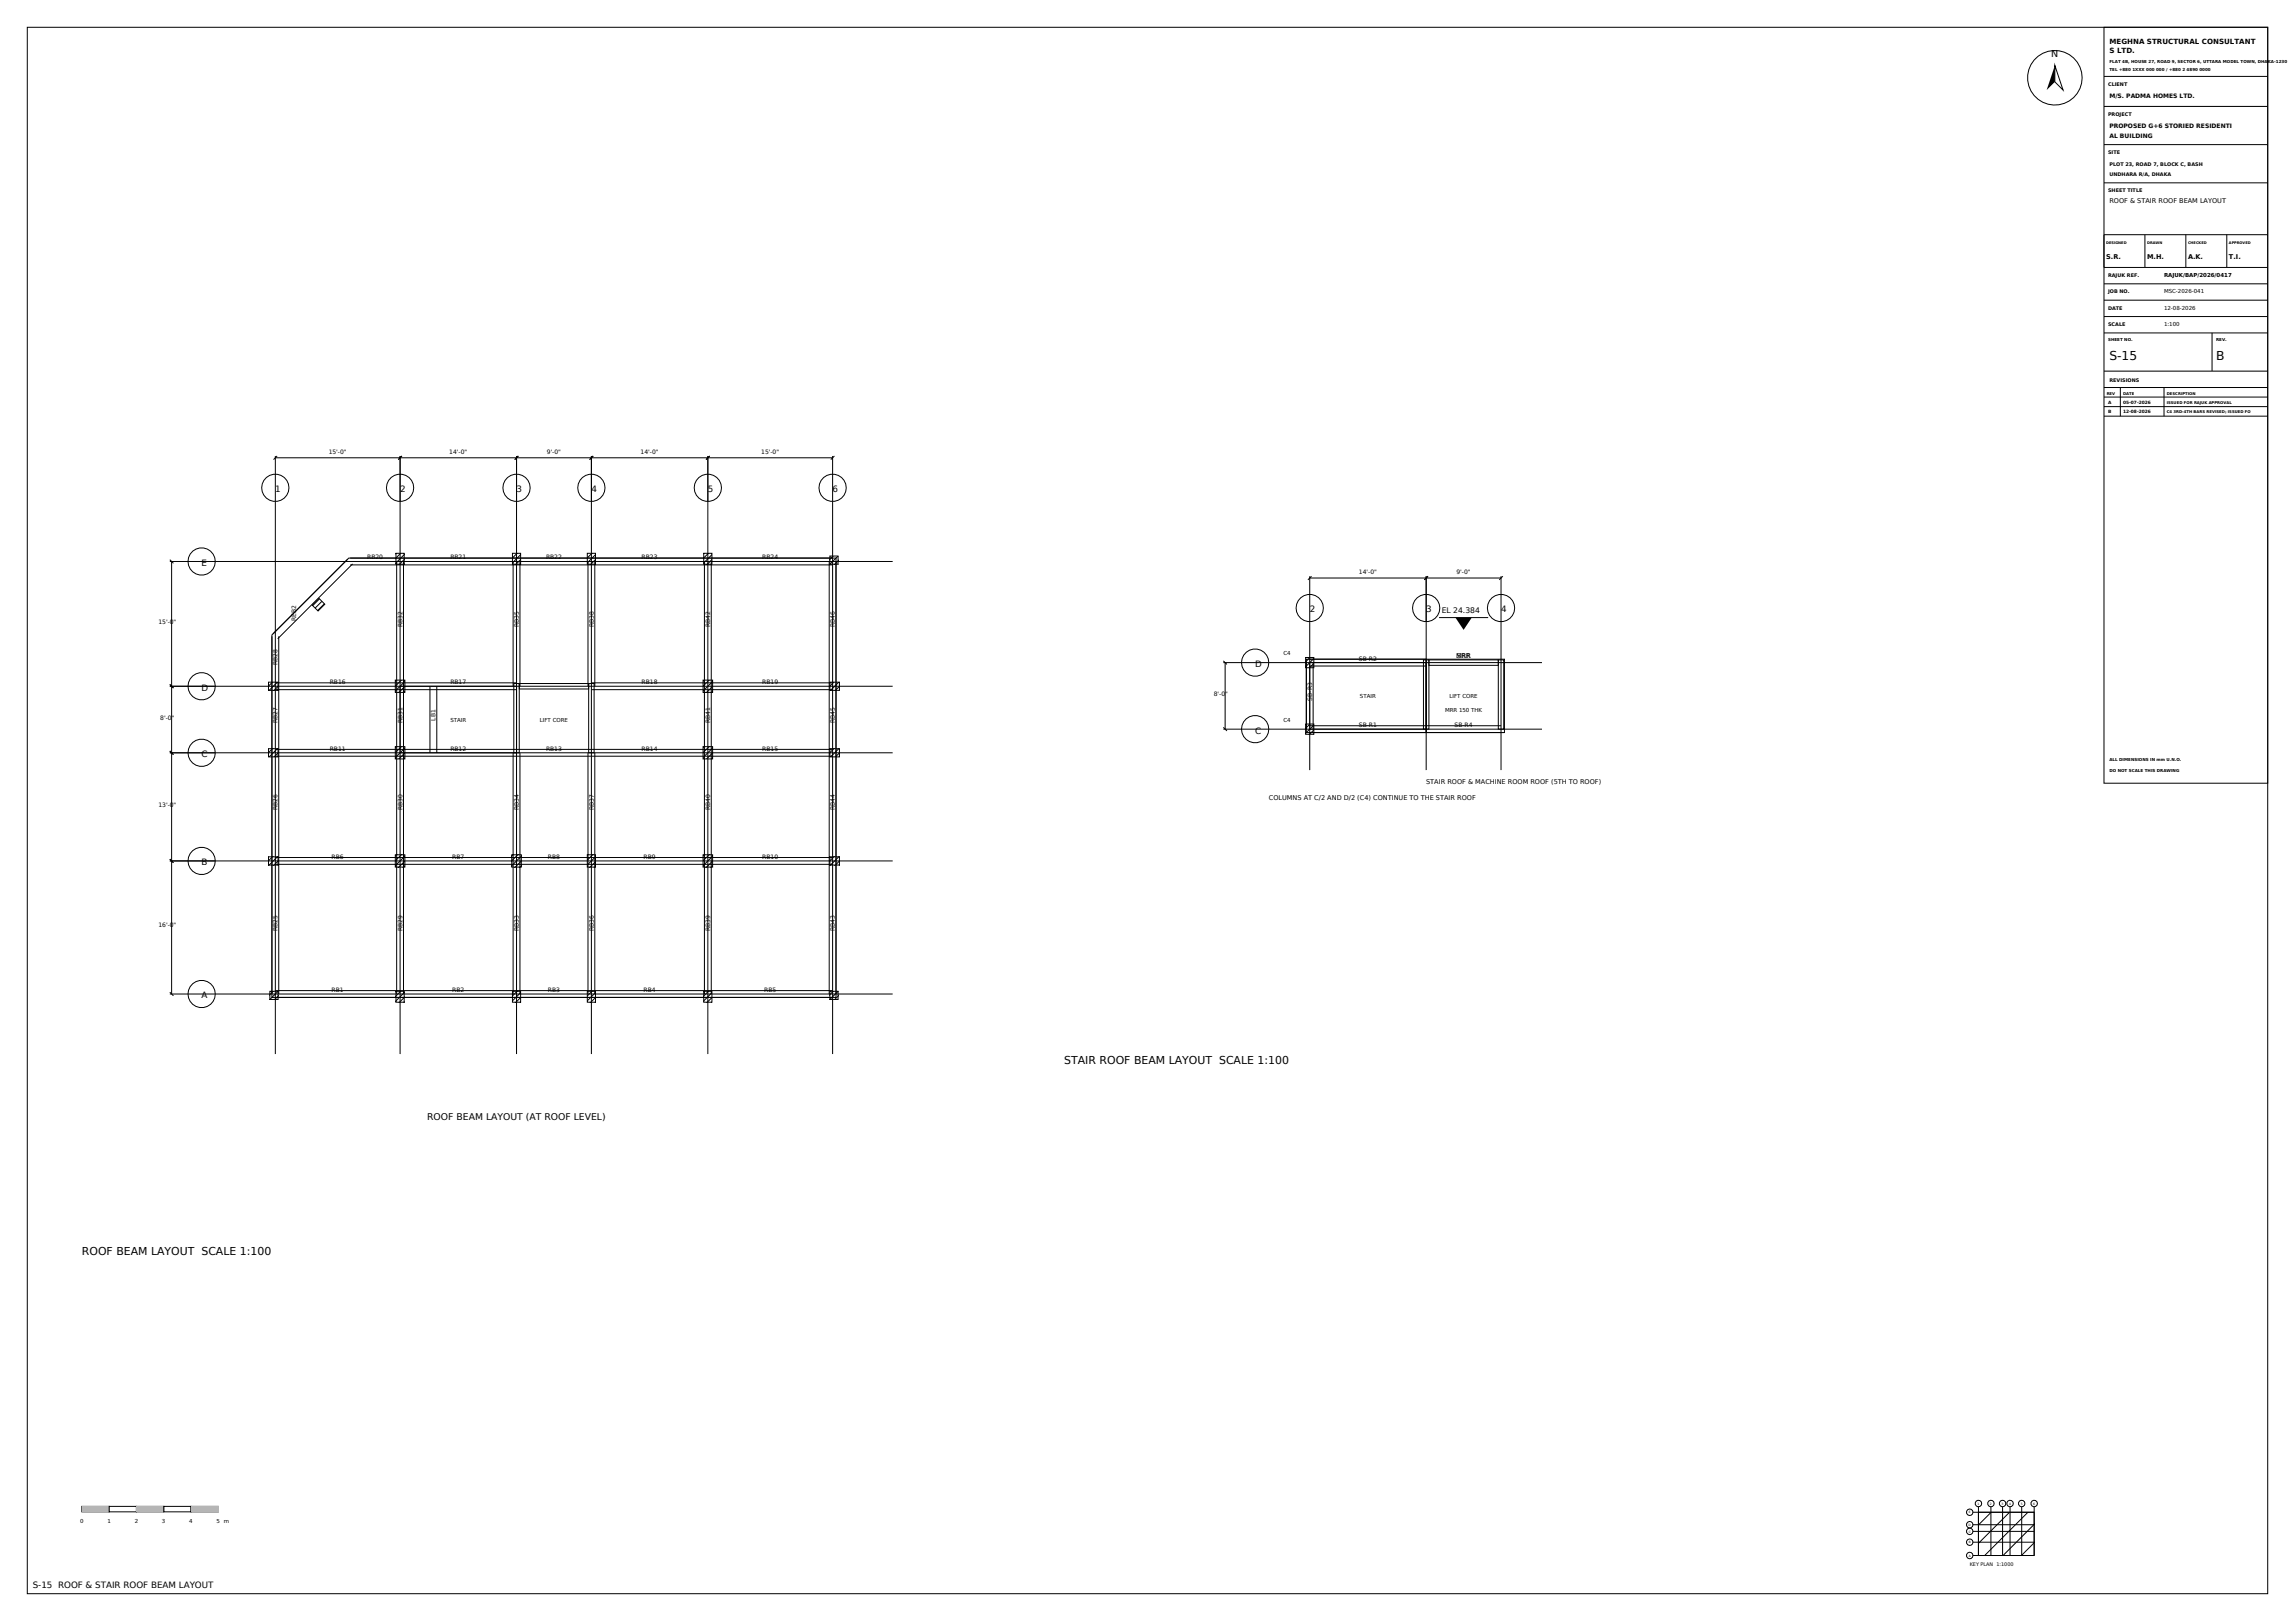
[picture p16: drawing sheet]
<svg xmlns="http://www.w3.org/2000/svg" width="841mm" height="594mm" viewBox="0 0 841 594" stroke-linecap="round" stroke-linejoin="round" font-family="sans-serif">
<defs><g id="words">
<g font-size="4.5">
<text x="773" y="132">S-15</text>
<text x="812.1" y="132">B</text>
</g>
<g font-size="4">
<text x="390" y="390">STAIR ROOF BEAM LAYOUT SCALE 1:100</text>
<text x="30" y="460">ROOF BEAM LAYOUT SCALE 1:100</text>
</g>
<text font-size="3.5" x="751.7" y="21">N</text>
<text font-size="3.4" x="156.5" y="410.2">ROOF BEAM LAYOUT (AT ROOF LEVEL)</text>
<g font-size="3.2">
<text x="100.9" y="180.4">1</text>
<text x="146.6" y="180.4">2</text>
<text x="189.3" y="180.4">3</text>
<text x="216.7" y="180.4">4</text>
<text x="259.4" y="180.4">5</text>
<text x="305.1" y="180.4">6</text>
<text x="73.9" y="207.4">E</text>
<text x="479.9" y="224.4">2</text>
<text x="522.6" y="224.4">3</text>
<text x="550.1" y="224.4">4</text>
<text x="459.9" y="244.4">D</text>
<text x="73.9" y="253.1">D</text>
<text x="459.9" y="268.8">C</text>
<text x="73.9" y="277.5">C</text>
<text x="73.9" y="317.1">B</text>
<text x="73.9" y="365.8">A</text>
<text x="12" y="582">S-15 ROOF &amp; STAIR ROOF BEAM LAYOUT</text>
</g>
<text font-size="2.8" x="528.3" y="224.8">EL 24.384</text>
<g font-size="2.6">
<text x="773" y="16">MEGHNA STRUCTURAL CONSULTANT</text>
<text x="773" y="19.5">S LTD.</text>
</g>
<g font-size="2.4">
<text x="773" y="74.5">ROOF &amp; STAIR ROOF BEAM LAYOUT</text>
<text x="771.8" y="95">S.R.</text>
<text x="786.8" y="95">M.H.</text>
<text x="801.8" y="95">A.K.</text>
<text x="816.8" y="95">T.I.</text>
<text x="533.6" y="241">MRR</text>
<text x="533.9" y="241">SRR</text>
<text x="522.6" y="287.2">STAIR ROOF &amp; MACHINE ROOM ROOF (5TH TO ROOF)</text>
<text x="464.9" y="293.2">COLUMNS AT C/2 AND D/2 (C4) CONTINUE TO THE STAIR ROOF</text>
</g>
<g font-size="2.2">
<text x="773" y="36">M/S. PADMA HOMES LTD.</text>
<text x="773" y="47">PROPOSED G+6 STORIED RESIDENTI</text>
<text x="773" y="50.5">AL BUILDING</text>
<text x="120.4" y="166.2">15'-0&quot;</text>
<text x="164.6" y="166.2">14'-0&quot;</text>
<text x="200.4" y="166.2">9'-0&quot;</text>
<text x="234.7" y="166.2">14'-0&quot;</text>
<text x="278.9" y="166.2">15'-0&quot;</text>
<text x="134.5" y="205">RB20</text>
<text x="165" y="205">RB21</text>
<text x="200.1" y="205">RB22</text>
<text x="235.1" y="205">RB23</text>
<text x="279.3" y="205">RB24</text>
<text x="498" y="210.3">14'-0&quot;</text>
<text x="533.7" y="210.3">9'-0&quot;</text>
<text x="108.6" y="227.6" transform="rotate(-90 108.6 227.6)">REB2</text>
<text x="58" y="228.6">15'-0&quot;</text>
<text x="147.4" y="229.9" transform="rotate(-90 147.4 229.9)">RB32</text>
<text x="190.1" y="229.9" transform="rotate(-90 190.1 229.9)">RB35</text>
<text x="217.6" y="229.9" transform="rotate(-90 217.6 229.9)">RB38</text>
<text x="260.2" y="229.9" transform="rotate(-90 260.2 229.9)">RB42</text>
<text x="305.9" y="229.9" transform="rotate(-90 305.9 229.9)">RB46</text>
<text x="101.7" y="243.6" transform="rotate(-90 101.7 243.6)">RB28</text>
<text x="498" y="242">SB-R2</text>
<text x="120.8" y="250.7">RB16</text>
<text x="165" y="250.7">RB17</text>
<text x="235.1" y="250.7">RB18</text>
<text x="279.3" y="250.7">RB19</text>
<text x="444.8" y="255">8'-0&quot;</text>
<text x="480.8" y="256.7" transform="rotate(-90 480.8 256.7)">SB-R3</text>
<text x="58.7" y="263.7">8'-0&quot;</text>
<text x="101.7" y="265" transform="rotate(-90 101.7 265)">RB27</text>
<text x="147.4" y="265" transform="rotate(-90 147.4 265)">RB31</text>
<text x="159.6" y="264.1" transform="rotate(-90 159.6 264.1)">LB1</text>
<text x="260.2" y="265" transform="rotate(-90 260.2 265)">RB41</text>
<text x="305.9" y="265" transform="rotate(-90 305.9 265)">RB45</text>
<text x="498" y="266.4">SB-R1</text>
<text x="533" y="266.4">SB-R4</text>
<text x="120.8" y="275.1">RB11</text>
<text x="165" y="275.1">RB12</text>
<text x="200.1" y="275.1">RB13</text>
<text x="235.1" y="275.1">RB14</text>
<text x="279.3" y="275.1">RB15</text>
<text x="58" y="295.7">13'-0&quot;</text>
<text x="101.7" y="297" transform="rotate(-90 101.7 297)">RB26</text>
<text x="147.4" y="297" transform="rotate(-90 147.4 297)">RB30</text>
<text x="190.1" y="297" transform="rotate(-90 190.1 297)">RB34</text>
<text x="217.6" y="297" transform="rotate(-90 217.6 297)">RB37</text>
<text x="260.2" y="297" transform="rotate(-90 260.2 297)">RB40</text>
<text x="305.9" y="297" transform="rotate(-90 305.9 297)">RB44</text>
<text x="121.5" y="314.7">RB6</text>
<text x="165.7" y="314.7">RB7</text>
<text x="200.8" y="314.7">RB8</text>
<text x="235.8" y="314.7">RB9</text>
<text x="279.3" y="314.7">RB10</text>
<text x="58" y="339.9">16'-0&quot;</text>
<text x="101.7" y="341.2" transform="rotate(-90 101.7 341.2)">RB25</text>
<text x="147.4" y="341.2" transform="rotate(-90 147.4 341.2)">RB29</text>
<text x="190.1" y="341.2" transform="rotate(-90 190.1 341.2)">RB33</text>
<text x="217.6" y="341.2" transform="rotate(-90 217.6 341.2)">RB36</text>
<text x="260.2" y="341.2" transform="rotate(-90 260.2 341.2)">RB39</text>
<text x="305.9" y="341.2" transform="rotate(-90 305.9 341.2)">RB43</text>
<text x="121.5" y="363.5">RB1</text>
<text x="165.7" y="363.5">RB2</text>
<text x="200.8" y="363.5">RB3</text>
<text x="235.8" y="363.5">RB4</text>
<text x="280" y="363.5">RB5</text>
</g>
<g font-size="2">
<text x="793" y="101.5">RAJUK/BAP/2026/0417</text>
<text x="793" y="107.5">MSC-2026-041</text>
<text x="793" y="113.5">12-08-2026</text>
<text x="793" y="119.5">1:100</text>
<text x="470.3" y="240.1">C4</text>
<text x="498.4" y="255.8">STAIR</text>
<text x="531.2" y="255.8">LIFT CORE</text>
<text x="529.5" y="261">MRR 150 THK</text>
<text x="165" y="264.4">STAIR</text>
<text x="197.8" y="264.4">LIFT CORE</text>
<text x="470.3" y="264.5">C4</text>
<text x="29.4" y="558">0</text>
<text x="39.4" y="558">1</text>
<text x="49.4" y="558">2</text>
<text x="59.4" y="558">3</text>
<text x="69.4" y="558">4</text>
<text x="79.4" y="558">5 m</text>
</g>
<g font-size="1.8">
<text x="772.5" y="31.5">CLIENT</text>
<text x="772.5" y="42.5">PROJECT</text>
<text x="772.5" y="56.5">SITE</text>
<text x="773" y="61">PLOT 23, ROAD 7, BLOCK C, BASH</text>
<text x="773" y="64.5">UNDHARA R/A, DHAKA</text>
<text x="772.5" y="70.5">SHEET TITLE</text>
<text x="772.5" y="101.5">RAJUK REF.</text>
<text x="772.5" y="107.5">JOB NO.</text>
<text x="772.5" y="113.5">DATE</text>
<text x="772.5" y="119.5">SCALE</text>
<text x="773" y="140">REVISIONS</text>
<text x="721.8" y="574">KEY PLAN 1:1000</text>
</g>
<g font-size="1.6">
<text x="772.5" y="148">A</text>
<text x="778" y="148">05-07-2026</text>
<text x="772.5" y="151.5">B</text>
<text x="778" y="151.5">12-08-2026</text>
</g>
<g font-size="1.5">
<text x="773" y="23">FLAT 4B, HOUSE 27, ROAD 9, SECTOR 6, UTTARA MODEL TOWN, DHAKA-1230</text>
<text x="773" y="26">TEL +880 1XXX 000 000 / +880 2 4890 0000</text>
<text x="772.5" y="125">SHEET NO.</text>
<text x="812.1" y="125">REV.</text>
<text x="773" y="279">ALL DIMENSIONS IN mm U.N.O.</text>
<text x="773" y="283">DO NOT SCALE THIS DRAWING</text>
</g>
<g font-size="1.4">
<text x="772" y="144.6">REV</text>
<text x="778" y="144.6">DATE</text>
<text x="794" y="144.6">DESCRIPTION</text>
<text x="794" y="148">ISSUED FOR RAJUK APPROVAL</text>
<text x="794" y="151.5">C4 3RD-4TH BARS REVISED; ISSUED FO</text>
</g>
<g font-size="1.3">
<text x="771.8" y="89.5">DESIGNED</text>
<text x="786.8" y="89.5">DRAWN</text>
<text x="801.8" y="89.5">CHECKED</text>
<text x="816.8" y="89.5">APPROVED</text>
</g>
<g font-size="1.1">
<text x="724.6" y="551.4">1</text>
<text x="729.2" y="551.4">2</text>
<text x="733.5" y="551.4">3</text>
<text x="736.2" y="551.4">4</text>
<text x="740.5" y="551.4">5</text>
<text x="745.1" y="551.4">6</text>
<text x="721.5" y="554.6">E</text>
<text x="721.4" y="559.1">D</text>
<text x="721.4" y="561.6">C</text>
<text x="721.4" y="565.5">B</text>
<text x="721.4" y="570.4">A</text>
</g>
</g></defs>
<g fill="none" stroke="#000" stroke-width=".37">
<path d="M10 10h821v574h-821zM771 10h60v277h-60zM753 24l3 9-3-3zM771 28h60M771 39h60M771 53h60M771 67h60M786 86v12M801 86v12M816 86v12M831 86h-60v12h60M771 104h60"/>
<path d="M771 110h60M771 116h60M771 122h60M771 136h60M810.6 122v14M771 142h60M771 145.5h60M771 149h60M771 152.5h60M777 142v10.5M793 142v10.5M30 552h10v2h-10z"/>
<path d="M723 558.7h22.4M723 554.2h22.4M725 554.2h20.4v15.8h-20.4zM725 552.2v17.8M729.6 552.2v17.8M729.7 554.1l-4.8 4.8M733.8 552.2v17.8M736.5 554.1l-11.6 11.5M736.6 552.2v17.8M740.8 552.2v17.8M743.2 554.1l-16 16M745.4 552.2v17.8h-22.4"/>
<path d="M745.5 558.5l-11.5 11.6M723 565.1h22.4M723 561.2h22.4M745.5 565.3l-4.8 4.8"/>
<circle cx="753" cy="28.5" r="10"/>
<circle cx="721.8" cy="558.7" r="1.2"/>
<circle cx="721.8" cy="554.2" r="1.2"/>
<circle cx="725" cy="551" r="1.2"/>
<circle cx="729.6" cy="551" r="1.2"/>
<circle cx="733.8" cy="551" r="1.2"/>
<circle cx="736.6" cy="551" r="1.2"/>
<circle cx="740.8" cy="551" r="1.2"/>
<circle cx="745.4" cy="551" r="1.2"/>
<circle cx="721.8" cy="570" r="1.2"/>
<circle cx="721.8" cy="565.1" r="1.2"/>
<circle cx="721.8" cy="561.2" r="1.2"/>
</g>
<path d="M753 24v6l-3 3z" fill="#000"/>
<path d="M30 552h10v2h-10z" fill-rule="evenodd" fill="#b8b8b8"/>
<path d="M40 552h10v2h-10zM50 552h10v2h-10z" fill="none" stroke="#000" stroke-width=".37"/>
<path d="M50 552h10v2h-10z" fill-rule="evenodd" fill="#b8b8b8"/>
<path d="M60 552h10v2h-10zM70 552h10v2h-10z" fill="none" stroke="#000" stroke-width=".37"/>
<path d="M70 552h10v2h-10z" fill-rule="evenodd" fill="#b8b8b8"/>
<g fill="none" stroke="#000" stroke-width=".37">
<path d="M100.9 167.1v219.1M100.9 167.8h204.2M101.6 167.1l-1.4 1.3M146.6 167.1v219.1M147.3 167.1l-1.3 1.3M189.3 167.1v219.1M189.9 167.1l-1.3 1.3M216.7 167.1v219.1M217.4 167.1l-1.3 1.3M259.4 167.1v219.1M260 167.1l-1.3 1.3M305.1 167.1v219.1"/>
<path d="M305.8 167.1l-1.4 1.3M62.2 205.8h264.9M62.2 205.1l1.4 1.3M62.9 205.8v158.4M115.5 219.2l-1.1 1.1M116.9 219.3l2.1 2.1-2.4 2.5-2.2-2.1zM117.3 219.2l-2.9 2.9M119.1 219.2l-4.7 4.7M127.4 204.9l-27.4 27.4M127.8 204.5h178.6v161h-206.8v-132.8zM128.3 204.5h176.8M128.3 207h176.8"/>
<path d="M129.2 206.6l-27.4 27.5M145.1 202.7h.1M145.1 202.8h3v4h-3zM145.4 205.8v158.4M146.9 202.7l-1.8 1.8M147.9 205.8v158.4M148.2 206.8h.1M148.2 205l-1.8 1.8M148.2 203.2l-3.1 3.1M187.7 202.7h.1M187.8 202.8h3v4h-3zM188 205.8v45.7"/>
<path d="M189.5 202.7l-1.8 1.8M190.5 205.8v45.7M190.8 206.8h.1M190.8 205l-1.8 1.8M190.8 203.2l-3.1 3.1M215.2 202.7h.1M215.2 202.8h3v4h-3zM215.5 205.8v45.7M217 202.7l-1.8 1.8M218 205.8v45.7M218.3 206.8h.1M218.3 205l-1.8 1.8"/>
<path d="M218.3 203.2l-3.1 3.1M257.8 202.7h.1M257.9 202.8h3v4h-3zM258.1 205.8v158.4M259.6 202.7l-1.8 1.8M260.6 205.8v158.4M260.9 206.8h.1M260.9 205l-1.8 1.8M260.9 203.2l-3.1 3.1M303.9 205.8v158.4M304.1 203.8h3v3h-3zM305.4 203.7l-1.3 1.3"/>
<path d="M306.4 205.8v158.4M307.2 205.5l-1.3 1.3M307.2 203.7l-3.1 3.1M479.9 211.1v71.1M479.9 211.8h70.2M480.6 211.1l-1.3 1.4M522.6 211.1v71.1M523.3 211.1l-1.3 1.4M550.1 211.1v71.1M550.7 211.1l-1.3 1.4M99.6 233.2v131M102.1 233.2v131"/>
<path d="M119.1 222.8l-1.1 1.1M119.1 221l-2.9 2.9M527.3 226.3h18M62.2 251.5h264.9M62.2 250.8l1.4 1.3M98.4 250h3.5v3h-3.5zM99.9 249.9l-1.6 1.6M100.9 250.2h88.4M100.9 252.7h88.4M101.7 249.9l-3.1 3.1M101.9 251.5l-1.5 1.5M144.9 249.2h3.5v4.5h-3.5z"/>
<path d="M145.3 249.2l-.5 .5M146.6 251.5h42.7v24.4h-42.7zM147.1 249.2l-2.3 2.3M148.4 253.3l-.5 .5M148.4 251.5l-2.3 2.3M148.4 249.7l-3.6 3.6M157.6 251.5v24.4M160.1 251.5v24.4M188.3 250.5h2v25.4h-2zM190.3 250.5h25.4v2h-25.4zM215.7 250.5h2v25.4h-2zM216.7 250.2h88.4"/>
<path d="M216.7 252.7h88.4M257.6 249.2h3.5v4.5h-3.5zM258.1 249.2l-.5 .5M259.9 249.2l-2.3 2.3M261.2 253.3l-.5 .5M261.2 251.5l-2.3 2.3M261.2 249.7l-3.6 3.6M304.1 250h3.5v3h-3.5zM305.6 249.9l-1.5 1.6M307.4 249.9l-3.1 3.1M307.7 251.5l-1.6 1.5M448.3 242.8h116.8"/>
<path d="M448.3 242.1l1.3 1.4M448.9 242.8v24.4M478.4 240.9h3v3.8h-3zM478.7 241.6h43.9v26.8h-43.9zM478.7 242.8v24.4M479.9 242.8h42.7v24.4h-42.7zM479.9 241.6h42.7M479.9 244.1h42.7M480.1 240.9l-1.7 1.7M481.2 242.8v24.4M481.5 243.1l-1.7 1.6M481.5 241.3l-3.1 3.1"/>
<path d="M521.6 241.8h2v25.4h-2zM522.6 241.6h28.7v26.8h-28.7zM523.6 241.8h25.5v2h-25.5zM549.1 241.8h2v25.4h-2zM62.2 275.9h264.9M62.2 275.2l1.4 1.3M98.4 274.4h3.5v3h-3.5zM99.9 274.3l-1.6 1.6M100.9 274.6h204.2M100.9 277.1h204.2M101.7 274.3l-3.1 3.1M101.9 275.9l-1.5 1.5"/>
<path d="M144.9 273.6h3.5v4.5h-3.5zM145.3 273.6l-.5 .5M147.1 273.6l-2.3 2.3M148.4 277.6l-.5 .6M148.4 275.9l-2.3 2.3M148.4 274.1l-3.6 3.6M188 275.9v88.3M190.5 275.9v88.3M215.5 275.9v88.3M218 275.9v88.3M257.6 273.6h3.5v4.5h-3.5zM258.1 273.6l-.5 .5"/>
<path d="M259.9 273.6l-2.3 2.3M261.2 277.6l-.5 .6M261.2 275.9l-2.3 2.3M261.2 274.1l-3.6 3.6M304.1 274.4h3.5v3h-3.5zM305.6 274.3l-1.5 1.6M307.4 274.3l-3.1 3.1M307.7 275.9l-1.6 1.5M448.3 267.2h116.8M448.3 266.5l1.3 1.4M478.4 265.3h3v3.8h-3zM479.9 265.9h70.2"/>
<path d="M479.9 268.4h70.2M480.1 265.3l-1.7 1.6M481.5 267.4l-1.7 1.7M481.5 265.6l-3.1 3.1M62.2 315.5h264.9M62.2 314.8l1.4 1.3M98.4 314h3.5v3h-3.5zM99.9 313.9l-1.6 1.6M100.9 314.2h204.2M100.9 316.7h204.2M101.7 313.9l-3.1 3.1M101.9 315.5l-1.5 1.5"/>
<path d="M144.9 313.2h3.5v4.5h-3.5zM145.3 313.2l-.5 .5M147.1 313.2l-2.3 2.3M148.4 317.3l-.5 .5M148.4 315.5l-2.3 2.3M148.4 313.7l-3.6 3.6M187.5 313.2h3.5v4.5h-3.5zM188 313.2l-.5 .5M189.8 313.2l-2.3 2.3M191.1 317.3l-.5 .5M191.1 315.5l-2.3 2.3M191.1 313.7l-3.6 3.6"/>
<path d="M215.2 313.2h3v4.5h-3zM215.4 313.2l-.2 .2M217.2 313.2l-2 2M218.3 317.5l-.3 .3M218.3 315.7l-2.1 2.1M218.3 313.9l-3.1 3.1M257.6 313.2h3.5v4.5h-3.5zM258.1 313.2l-.5 .5M259.9 313.2l-2.3 2.3M261.2 317.3l-.5 .5M261.2 315.5l-2.3 2.3M261.2 313.7l-3.6 3.6"/>
<path d="M304.1 314h3.5v3h-3.5zM305.6 313.9l-1.5 1.6M307.4 313.9l-3.1 3.1M307.7 315.5l-1.6 1.5M62.2 364.2h264.9M62.2 363.6l1.4 1.3M98.9 363.2h3v3h-3zM100.1 363.2l-1.3 1.3M100.9 363h204.2M100.9 365.5h204.2M101.9 365l-1.3 1.3M101.9 363.2l-3.1 3.1"/>
<path d="M145.1 363.2h.1M145.1 363.2h3v4h-3zM146.9 363.2l-1.8 1.8M148.2 367.3h.1M148.2 365.5l-1.8 1.8M148.2 363.7l-3.1 3.1M187.7 363.2h.1M187.8 363.2h3v4h-3zM189.5 363.2l-1.8 1.8M190.8 367.3h.1M190.8 365.5l-1.8 1.8M190.8 363.7l-3.1 3.1"/>
<path d="M215.2 363.2h.1M215.2 363.2h3v4h-3zM217 363.2l-1.8 1.8M218.3 367.3h.1M218.3 365.5l-1.8 1.8M218.3 363.7l-3.1 3.1M257.8 363.2h.1M257.9 363.2h3v4h-3zM259.6 363.2l-1.8 1.8M260.9 367.3h.1M260.9 365.5l-1.8 1.8M260.9 363.7l-3.1 3.1"/>
<path d="M304.1 363.2h3v3h-3zM305.4 363.2l-1.3 1.3M307.2 365l-1.3 1.3M307.2 363.2l-3.1 3.1"/>
<circle cx="100.9" cy="178.8" r="5"/>
<circle cx="146.6" cy="178.8" r="5"/>
<circle cx="189.3" cy="178.8" r="5"/>
<circle cx="216.7" cy="178.8" r="5"/>
<circle cx="259.4" cy="178.8" r="5"/>
<circle cx="305.1" cy="178.8" r="5"/>
<circle cx="73.9" cy="205.8" r="5"/>
<circle cx="479.9" cy="222.8" r="5"/>
<circle cx="522.6" cy="222.8" r="5"/>
<circle cx="550.1" cy="222.8" r="5"/>
<circle cx="73.9" cy="251.5" r="5"/>
<circle cx="459.9" cy="242.8" r="5"/>
<circle cx="73.9" cy="275.9" r="5"/>
<circle cx="459.9" cy="267.2" r="5"/>
<circle cx="73.9" cy="315.5" r="5"/>
<circle cx="73.9" cy="364.2" r="5"/>
</g>
<path d="M533.3 226.3h6l-3 4.5z" fill="#000"/>
<use href="#words"/>
</svg>
